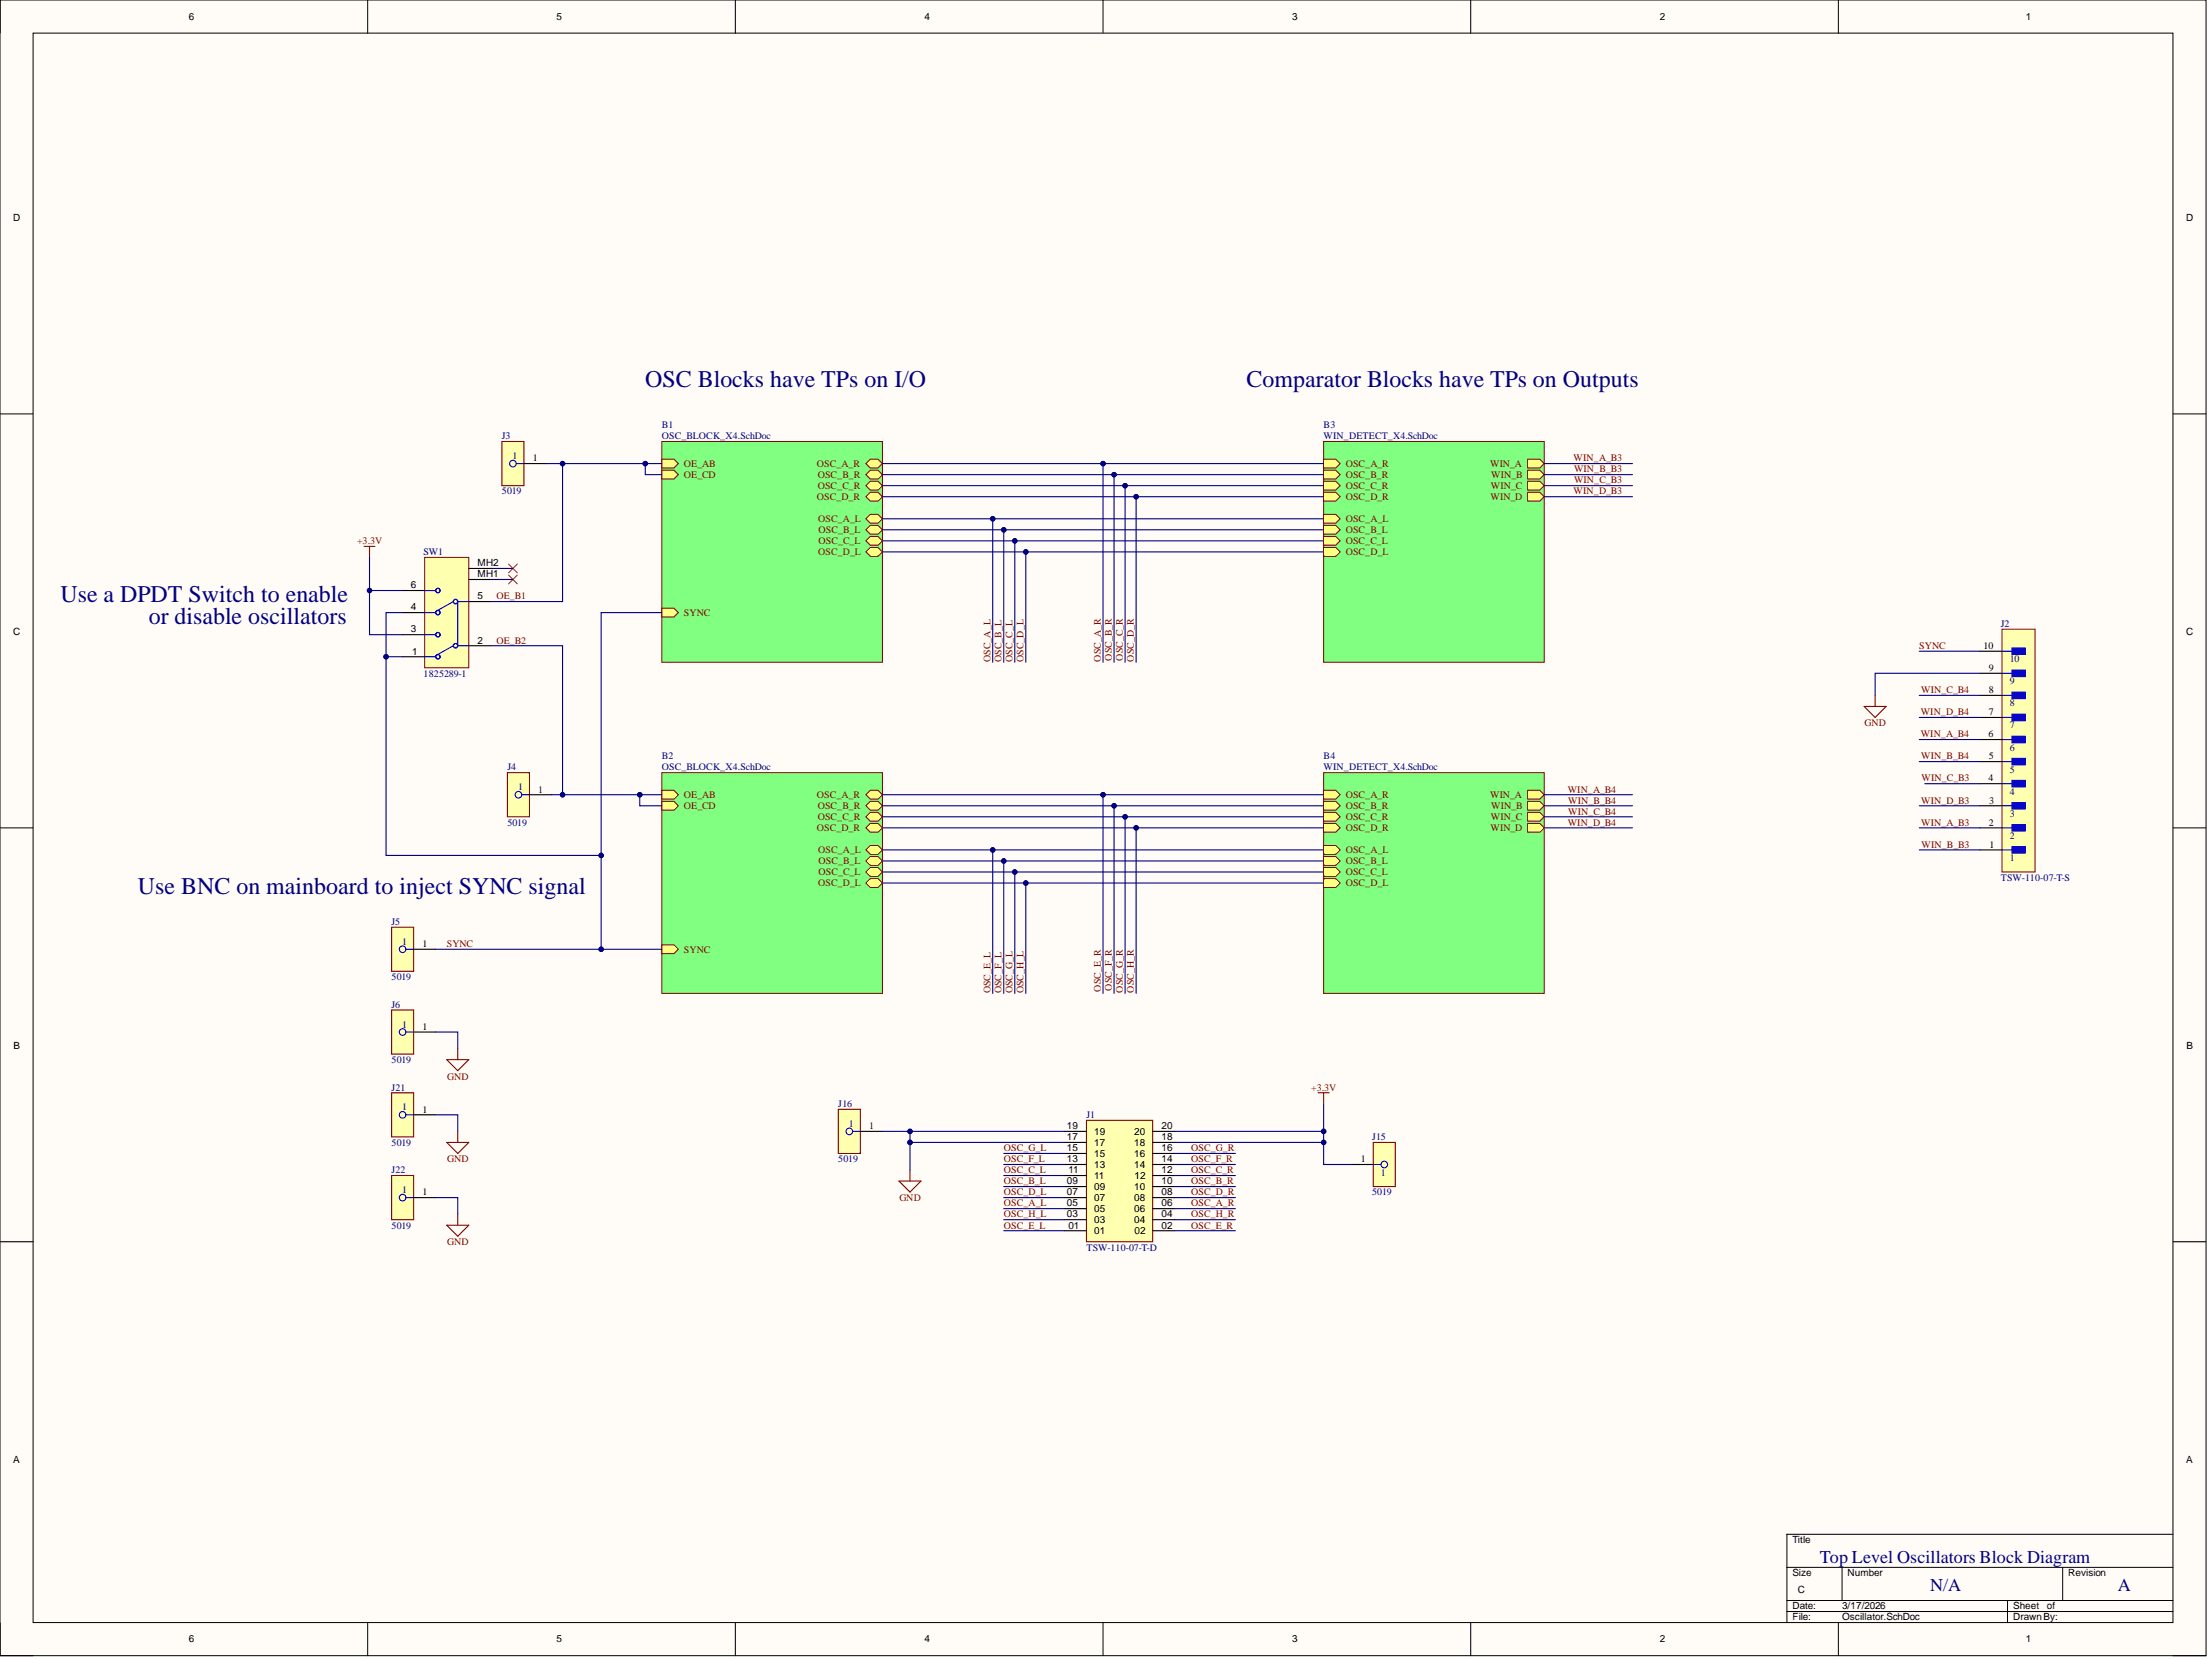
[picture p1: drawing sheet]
<svg xmlns="http://www.w3.org/2000/svg" width="508mm" height="381mm" viewBox="0 0 508 381" stroke-linecap="round" stroke-linejoin="round" font-family="sans-serif">
<defs><g id="words">
<g font-size="5.5" fill="#000080">
<text x="148.2" y="88.8">OSC Blocks have TPs on I/O</text>
<text x="286.2" y="88.8">Comparator Blocks have TPs on Outputs</text>
<text x="13.9" y="138.2">Use a DPDT Switch to enable</text>
<text x="34.2" y="143.2">or disable oscillators</text>
<text x="31.7" y="205.3">Use BNC on mainboard to inject SYNC signal</text>
</g>
<g font-size="4.1" fill="#000080">
<text x="417.9" y="358.8">Top Level Oscillators Block Diagram</text>
<text x="443.2" y="365.1">N/A</text>
<text x="486.3" y="365.1">A</text>
</g>
<g font-size="2.3">
<text x="43.4" y="4.6">6</text>
<text x="127.8" y="4.6">5</text>
<text x="212.2" y="4.6">4</text>
<text x="296.6" y="4.6">3</text>
<text x="381.1" y="4.6">2</text>
<text x="465.1" y="4.6">1</text>
<text x="3" y="50.8">D</text>
<text x="502" y="50.8">D</text>
<text x="122.3" y="105.9">1</text>
<text x="109.7" y="130">MH2</text>
<text x="94.3" y="135">6</text>
<text x="109.7" y="137.6">5</text>
<text x="109.7" y="132.5">MH1</text>
<text x="94.3" y="140.1">4</text>
<text x="3" y="145.8">C</text>
<text x="94.3" y="145.2">3</text>
<text x="109.7" y="147.7">2</text>
<text x="455.4" y="149">10</text>
<text x="502" y="145.8">C</text>
<text x="94.6" y="150.2">1</text>
<text x="456.6" y="154">9</text>
<text x="456.6" y="159.1">8</text>
<text x="456.6" y="164.2">7</text>
<text x="456.5" y="169.2">6</text>
<text x="456.5" y="179.4">4</text>
<text x="456.6" y="174.3">5</text>
<text x="123.6" y="181.9">1</text>
<text x="456.7" y="184.4">3</text>
<text x="456.6" y="189.5">2</text>
<text x="456.8" y="194.6">1</text>
<text x="97" y="217.4">1</text>
<text x="97" y="236.4">1</text>
<text x="3.1" y="240.8">B</text>
<text x="502" y="240.8">B</text>
<text x="97" y="255.4">1</text>
<text x="199.6" y="259.2">1</text>
<text x="245" y="261.7">17</text>
<text x="245" y="259.2">19</text>
<text x="251.2" y="263">17</text>
<text x="251.2" y="260.4">19</text>
<text x="260.4" y="263">18</text>
<text x="260.4" y="260.4">20</text>
<text x="266.7" y="261.7">18</text>
<text x="266.7" y="259.2">20</text>
<text x="245" y="266.8">13</text>
<text x="245" y="264.2">15</text>
<text x="245.3" y="269.3">11</text>
<text x="251.2" y="268">13</text>
<text x="251.2" y="265.5">15</text>
<text x="260.4" y="268">14</text>
<text x="260.4" y="265.5">16</text>
<text x="266.7" y="269.3">12</text>
<text x="266.7" y="266.8">14</text>
<text x="266.7" y="264.2">16</text>
<text x="312.4" y="266.8">1</text>
<text x="97" y="274.4">1</text>
<text x="245" y="274.4">07</text>
<text x="245" y="271.8">09</text>
<text x="251.2" y="275.6">07</text>
<text x="251.2" y="273.1">09</text>
<text x="251.2" y="270.6">11</text>
<text x="260.4" y="275.6">08</text>
<text x="260.4" y="273.1">10</text>
<text x="260.5" y="270.6">12</text>
<text x="266.7" y="274.4">08</text>
<text x="266.7" y="271.8">10</text>
<text x="245" y="279.4">03</text>
<text x="245" y="276.9">05</text>
<text x="245.3" y="282">01</text>
<text x="251.2" y="280.7">03</text>
<text x="251.2" y="278.2">05</text>
<text x="260.4" y="280.7">04</text>
<text x="260.4" y="278.2">06</text>
<text x="266.7" y="282">02</text>
<text x="266.7" y="279.4">04</text>
<text x="266.7" y="276.9">06</text>
<text x="251.2" y="283.2">01</text>
<text x="260.5" y="283.2">02</text>
<text x="3" y="335.8">A</text>
<text x="502" y="335.8">A</text>
<text x="411.5" y="354.2">Title</text>
<text x="411.5" y="361.8">Size</text>
<text x="412.8" y="365.6">C</text>
<text x="424.2" y="361.8">Number</text>
<text x="474.9" y="361.8">Revision</text>
<text x="411.5" y="369.4">Date:</text>
<text x="411.5" y="371.9">File:</text>
<text x="422.9" y="369.4">3/17/2026</text>
<text x="422.9" y="371.9">Oscillator.SchDoc</text>
<text x="462.2" y="369.4">Sheet</text>
<text x="462.2" y="371.9">DrawnBy:</text>
<text x="470" y="369.4">of</text>
<text x="43.4" y="377">6</text>
<text x="127.8" y="377">5</text>
<text x="212.2" y="377">4</text>
<text x="296.6" y="377">3</text>
<text x="381.1" y="377">2</text>
<text x="465.1" y="377">1</text>
</g>
<g font-size="2.3" fill="#000080">
<text x="115.2" y="100.8">J3</text>
<text x="152" y="98.3">B1</text>
<text x="152" y="100.8">OSC_BLOCK_X4.SchDoc</text>
<text x="303.9" y="98.3">B3</text>
<text x="303.9" y="100.8">WIN_DETECT_X4.SchDoc</text>
<text x="117.7" y="105.4">1</text>
<text x="115.2" y="113.5">5019</text>
<text x="97.3" y="127.4">SW1</text>
<text x="459.4" y="143.9">J2</text>
<text x="97.3" y="155.3">1825289-1</text>
<text x="461.4" y="152">10</text>
<text x="461.4" y="157.1">9</text>
<text x="461.4" y="167.2">7</text>
<text x="461.4" y="162.1">8</text>
<text x="461.4" y="172.3">6</text>
<text x="116.5" y="176.8">J4</text>
<text x="152" y="174.3">B2</text>
<text x="152" y="176.8">OSC_BLOCK_X4.SchDoc</text>
<text x="303.9" y="174.3">B4</text>
<text x="303.9" y="176.8">WIN_DETECT_X4.SchDoc</text>
<text x="461.4" y="177.3">5</text>
<text x="118.9" y="181.4">1</text>
<text x="461.4" y="182.4">4</text>
<text x="116.5" y="189.5">5019</text>
<text x="461.4" y="187.5">3</text>
<text x="461.4" y="197.6">1</text>
<text x="461.4" y="192.5">2</text>
<text x="459.4" y="202.2">TSW-110-07-T-S</text>
<text x="89.9" y="212.3">J5</text>
<text x="92.4" y="216.9">1</text>
<text x="89.9" y="225">5019</text>
<text x="89.9" y="231.3">J6</text>
<text x="92.4" y="235.9">1</text>
<text x="89.9" y="244">5019</text>
<text x="89.9" y="250.3">J21</text>
<text x="92.4" y="254.9">1</text>
<text x="192.5" y="254.1">J16</text>
<text x="249.5" y="256.6">J1</text>
<text x="89.9" y="263">5019</text>
<text x="194.9" y="258.7">1</text>
<text x="315.1" y="261.7">J15</text>
<text x="89.9" y="269.3">J22</text>
<text x="192.5" y="266.8">5019</text>
<text x="317.1" y="269.8">1</text>
<text x="92.4" y="273.9">1</text>
<text x="315.1" y="274.4">5019</text>
<text x="89.9" y="282">5019</text>
<text x="249.5" y="287">TSW-110-07-T-D</text>
</g>
<g font-size="2.3" fill="#800000">
<text x="157" y="107.2">OE_AB</text>
<text x="187.6" y="107.2">OSC_A_R</text>
<text x="309" y="107.2">OSC_A_R</text>
<text x="342.1" y="107.2">WIN_A</text>
<text x="361.3" y="105.9">WIN_A_B3</text>
<text x="157" y="109.7">OE_CD</text>
<text x="187.7" y="109.7">OSC_B_R</text>
<text x="187.7" y="112.2">OSC_C_R</text>
<text x="309" y="109.7">OSC_B_R</text>
<text x="309" y="112.2">OSC_C_R</text>
<text x="342.3" y="112.2">WIN_C</text>
<text x="342.4" y="109.7">WIN_B</text>
<text x="361.3" y="113.5">WIN_D_B3</text>
<text x="361.4" y="108.4">WIN_B_B3</text>
<text x="361.4" y="111">WIN_C_B3</text>
<text x="187.6" y="114.8">OSC_D_R</text>
<text x="187.8" y="119.8">OSC_A_L</text>
<text x="309" y="114.8">OSC_D_R</text>
<text x="309" y="119.8">OSC_A_L</text>
<text x="342.2" y="114.8">WIN_D</text>
<text x="82" y="124.9">+3.3V</text>
<text x="187.9" y="122.4">OSC_B_L</text>
<text x="187.9" y="124.9">OSC_C_L</text>
<text x="309" y="122.4">OSC_B_L</text>
<text x="309" y="124.9">OSC_C_L</text>
<text x="187.8" y="127.4">OSC_D_L</text>
<text x="309" y="127.4">OSC_D_L</text>
<text x="114" y="137.6">OE_B1</text>
<text x="157" y="141.4">SYNC</text>
<text x="114" y="147.7">OE_B2</text>
<text x="440.7" y="149">SYNC</text>
<text x="227.4" y="152" transform="rotate(-90 227.4 152)">OSC_A_L</text>
<text x="230" y="152" transform="rotate(-90 230 152)">OSC_B_L</text>
<text x="232.5" y="152" transform="rotate(-90 232.5 152)">OSC_C_L</text>
<text x="235" y="152" transform="rotate(-90 235 152)">OSC_D_L</text>
<text x="252.7" y="151.8" transform="rotate(-90 252.7 151.8)">OSC_A_R</text>
<text x="255.3" y="151.7" transform="rotate(-90 255.3 151.7)">OSC_B_R</text>
<text x="257.8" y="151.7" transform="rotate(-90 257.8 151.7)">OSC_C_R</text>
<text x="260.3" y="151.8" transform="rotate(-90 260.3 151.8)">OSC_D_R</text>
<text x="441.1" y="159.1">WIN_C_B4</text>
<text x="428.1" y="166.7">GND</text>
<text x="441" y="164.2">WIN_D_B4</text>
<text x="441" y="169.2">WIN_A_B4</text>
<text x="441.1" y="174.3">WIN_B_B4</text>
<text x="441.2" y="179.4">WIN_C_B3</text>
<text x="157" y="183.2">OE_AB</text>
<text x="157" y="185.7">OE_CD</text>
<text x="187.6" y="183.2">OSC_A_R</text>
<text x="187.7" y="185.7">OSC_B_R</text>
<text x="309" y="183.2">OSC_A_R</text>
<text x="309" y="185.7">OSC_B_R</text>
<text x="342.1" y="183.2">WIN_A</text>
<text x="342.4" y="185.7">WIN_B</text>
<text x="360" y="181.9">WIN_A_B4</text>
<text x="360" y="184.4">WIN_B_B4</text>
<text x="441.1" y="184.4">WIN_D_B3</text>
<text x="187.6" y="190.8">OSC_D_R</text>
<text x="187.7" y="188.2">OSC_C_R</text>
<text x="309" y="188.2">OSC_C_R</text>
<text x="309" y="190.8">OSC_D_R</text>
<text x="342.2" y="190.8">WIN_D</text>
<text x="342.3" y="188.2">WIN_C</text>
<text x="360" y="189.5">WIN_D_B4</text>
<text x="360" y="187">WIN_C_B4</text>
<text x="441.1" y="189.5">WIN_A_B3</text>
<text x="187.8" y="195.8">OSC_A_L</text>
<text x="309" y="195.8">OSC_A_L</text>
<text x="441.2" y="194.6">WIN_B_B3</text>
<text x="187.8" y="203.4">OSC_D_L</text>
<text x="187.9" y="198.4">OSC_B_L</text>
<text x="187.9" y="200.9">OSC_C_L</text>
<text x="309" y="198.4">OSC_B_L</text>
<text x="309" y="200.9">OSC_C_L</text>
<text x="309" y="203.4">OSC_D_L</text>
<text x="102.6" y="217.4">SYNC</text>
<text x="157" y="218.6">SYNC</text>
<text x="252.7" y="227.6" transform="rotate(-90 252.7 227.6)">OSC_E_R</text>
<text x="255.3" y="227.4" transform="rotate(-90 255.3 227.4)">OSC_F_R</text>
<text x="257.8" y="227.8" transform="rotate(-90 257.8 227.8)">OSC_G_R</text>
<text x="260.3" y="227.8" transform="rotate(-90 260.3 227.8)">OSC_H_R</text>
<text x="227.4" y="228" transform="rotate(-90 227.4 228)">OSC_E_L</text>
<text x="230" y="228" transform="rotate(-90 230 228)">OSC_F_L</text>
<text x="232.5" y="228" transform="rotate(-90 232.5 228)">OSC_G_L</text>
<text x="235" y="228" transform="rotate(-90 235 228)">OSC_H_L</text>
<text x="102.7" y="247.8">GND</text>
<text x="301" y="250.3">+3.3V</text>
<text x="102.7" y="266.8">GND</text>
<text x="230.5" y="269.3">OSC_C_L</text>
<text x="230.5" y="264.2">OSC_G_L</text>
<text x="230.5" y="266.8">OSC_F_L</text>
<text x="273.5" y="269.3">OSC_C_R</text>
<text x="273.5" y="264.2">OSC_G_R</text>
<text x="273.5" y="266.8">OSC_F_R</text>
<text x="206.5" y="275.6">GND</text>
<text x="230.5" y="274.4">OSC_D_L</text>
<text x="230.5" y="271.8">OSC_B_L</text>
<text x="273.5" y="271.8">OSC_B_R</text>
<text x="273.5" y="274.4">OSC_D_R</text>
<text x="230.5" y="276.9">OSC_A_L</text>
<text x="230.5" y="279.4">OSC_H_L</text>
<text x="230.5" y="282">OSC_E_L</text>
<text x="273.5" y="276.9">OSC_A_R</text>
<text x="273.5" y="279.4">OSC_H_R</text>
<text x="273.5" y="282">OSC_E_R</text>
<text x="102.7" y="285.8">GND</text>
</g>
</g></defs>
<path d="M0 0h506.5v380h-506.5z" fill-rule="evenodd" fill="#fffcf8"/>
<path d="M0 0h506.5v380h-506.5z" fill="none" stroke="#000" stroke-width=".23"/>
<path d="M7.6 7.6h491.3v364.8h-491.3z" fill-rule="evenodd" fill="#fffcf8"/>
<g fill="none" stroke="#000" stroke-width=".23">
<path d="M0 0v7.6M84.4 0v7.6M168.8 0v7.6M253.3 0v7.6M337.7 0v7.6M422.1 0v7.6M7.6 7.6h491.3v364.8h-491.3zM0 95h7.6M498.9 95h7.6M0 190h7.6M498.9 190h7.6M0 285h7.6"/>
<path d="M498.9 285h7.6M410.3 359.7h88.6M422.9 359.7v7.6M473.6 359.7v7.6M498.9 352.1h-88.6v20.3M0 372.4v7.6h7.6M84.4 372.4v7.6M168.8 372.4v7.6M253.3 372.4v7.6M337.7 372.4v7.6M410.3 367.3h88.6M410.3 369.9h88.6"/>
<path d="M422.1 372.4v7.6M460.9 367.3v5.1M498.9 380h7.6"/>
</g>
<path d="M152 101.3h50.6v50.7h-50.6z" fill-rule="evenodd" fill="#80ff80"/>
<path d="M152 101.3h50.6v50.7h-50.6z" fill="none" stroke="#800000" stroke-width=".23"/>
<path d="M199.8 105.4h1.8l1 1-1 1h-1.8l-1-1z" fill-rule="evenodd" fill="#ffff80"/>
<path d="M199.8 105.4h1.8l1 1-1 1h-1.8l-1-1z" fill="none" stroke="#800000" stroke-width=".23"/>
<path d="M199.8 107.9h1.8l1 1-1 1h-1.8l-1-1z" fill-rule="evenodd" fill="#ffff80"/>
<path d="M199.8 107.9h1.8l1 1-1 1h-1.8l-1-1z" fill="none" stroke="#800000" stroke-width=".23"/>
<path d="M199.8 110.5h1.8l1 1-1 1h-1.8l-1-1z" fill-rule="evenodd" fill="#ffff80"/>
<path d="M199.8 110.5h1.8l1 1-1 1h-1.8l-1-1z" fill="none" stroke="#800000" stroke-width=".23"/>
<path d="M199.8 113h1.8l1 1-1 1h-1.8l-1-1z" fill-rule="evenodd" fill="#ffff80"/>
<path d="M199.8 113h1.8l1 1-1 1h-1.8l-1-1z" fill="none" stroke="#800000" stroke-width=".23"/>
<path d="M152 105.4h2.7l1.1 1-1.1 1h-2.7z" fill-rule="evenodd" fill="#ffff80"/>
<path d="M152 105.4h2.7l1.1 1-1.1 1h-2.7z" fill="none" stroke="#800000" stroke-width=".23"/>
<path d="M152 107.9h2.7l1.1 1-1.1 1h-2.7z" fill-rule="evenodd" fill="#ffff80"/>
<path d="M152 107.9h2.7l1.1 1-1.1 1h-2.7z" fill="none" stroke="#800000" stroke-width=".23"/>
<path d="M199.8 118.1h1.8l1 1-1 1h-1.8l-1-1z" fill-rule="evenodd" fill="#ffff80"/>
<path d="M199.8 118.1h1.8l1 1-1 1h-1.8l-1-1z" fill="none" stroke="#800000" stroke-width=".23"/>
<path d="M199.8 120.6h1.8l1 1-1 1h-1.8l-1-1z" fill-rule="evenodd" fill="#ffff80"/>
<path d="M199.8 120.6h1.8l1 1-1 1h-1.8l-1-1z" fill="none" stroke="#800000" stroke-width=".23"/>
<path d="M199.8 123.1h1.8l1 1-1 1h-1.8l-1-1z" fill-rule="evenodd" fill="#ffff80"/>
<path d="M199.8 123.1h1.8l1 1-1 1h-1.8l-1-1z" fill="none" stroke="#800000" stroke-width=".23"/>
<path d="M199.8 125.7h1.8l1 1-1 1h-1.8l-1-1z" fill-rule="evenodd" fill="#ffff80"/>
<path d="M199.8 125.7h1.8l1 1-1 1h-1.8l-1-1z" fill="none" stroke="#800000" stroke-width=".23"/>
<path d="M152 139.6h2.7l1.1 1-1.1 1h-2.7z" fill-rule="evenodd" fill="#ffff80"/>
<path d="M152 139.6h2.7l1.1 1-1.1 1h-2.7z" fill="none" stroke="#800000" stroke-width=".23"/>
<path d="M303.9 101.3h50.7v50.7h-50.7z" fill-rule="evenodd" fill="#80ff80"/>
<path d="M303.9 101.3h50.7v50.7h-50.7z" fill="none" stroke="#800000" stroke-width=".23"/>
<path d="M303.9 105.4h2.8l1 1-1 1h-2.8z" fill-rule="evenodd" fill="#ffff80"/>
<path d="M303.9 105.4h2.8l1 1-1 1h-2.8z" fill="none" stroke="#800000" stroke-width=".23"/>
<path d="M303.9 107.9h2.8l1 1-1 1h-2.8z" fill-rule="evenodd" fill="#ffff80"/>
<path d="M303.9 107.9h2.8l1 1-1 1h-2.8z" fill="none" stroke="#800000" stroke-width=".23"/>
<path d="M303.9 110.5h2.8l1 1-1 1h-2.8z" fill-rule="evenodd" fill="#ffff80"/>
<path d="M303.9 110.5h2.8l1 1-1 1h-2.8z" fill="none" stroke="#800000" stroke-width=".23"/>
<path d="M303.9 113h2.8l1 1-1 1h-2.8z" fill-rule="evenodd" fill="#ffff80"/>
<path d="M303.9 113h2.8l1 1-1 1h-2.8z" fill="none" stroke="#800000" stroke-width=".23"/>
<path d="M350.8 105.4h2.7l1.1 1-1.1 1h-2.7z" fill-rule="evenodd" fill="#ffff80"/>
<path d="M350.8 105.4h2.7l1.1 1-1.1 1h-2.7z" fill="none" stroke="#800000" stroke-width=".23"/>
<path d="M350.8 107.9h2.7l1.1 1-1.1 1h-2.7z" fill-rule="evenodd" fill="#ffff80"/>
<path d="M350.8 107.9h2.7l1.1 1-1.1 1h-2.7z" fill="none" stroke="#800000" stroke-width=".23"/>
<path d="M350.8 110.5h2.7l1.1 1-1.1 1h-2.7z" fill-rule="evenodd" fill="#ffff80"/>
<path d="M350.8 110.5h2.7l1.1 1-1.1 1h-2.7z" fill="none" stroke="#800000" stroke-width=".23"/>
<path d="M350.8 113h2.7l1.1 1-1.1 1h-2.7z" fill-rule="evenodd" fill="#ffff80"/>
<path d="M350.8 113h2.7l1.1 1-1.1 1h-2.7z" fill="none" stroke="#800000" stroke-width=".23"/>
<path d="M303.9 118.1h2.8l1 1-1 1h-2.8z" fill-rule="evenodd" fill="#ffff80"/>
<path d="M303.9 118.1h2.8l1 1-1 1h-2.8z" fill="none" stroke="#800000" stroke-width=".23"/>
<path d="M303.9 120.6h2.8l1 1-1 1h-2.8z" fill-rule="evenodd" fill="#ffff80"/>
<path d="M303.9 120.6h2.8l1 1-1 1h-2.8z" fill="none" stroke="#800000" stroke-width=".23"/>
<path d="M303.9 123.1h2.8l1 1-1 1h-2.8z" fill-rule="evenodd" fill="#ffff80"/>
<path d="M303.9 123.1h2.8l1 1-1 1h-2.8z" fill="none" stroke="#800000" stroke-width=".23"/>
<path d="M303.9 125.7h2.8l1 1-1 1h-2.8z" fill-rule="evenodd" fill="#ffff80"/>
<path d="M303.9 125.7h2.8l1 1-1 1h-2.8z" fill="none" stroke="#800000" stroke-width=".23"/>
<path d="M303.9 177.3h50.7v50.7h-50.7z" fill-rule="evenodd" fill="#80ff80"/>
<path d="M303.9 177.3h50.7v50.7h-50.7z" fill="none" stroke="#800000" stroke-width=".23"/>
<path d="M303.9 181.4h2.8l1 1-1 1h-2.8z" fill-rule="evenodd" fill="#ffff80"/>
<path d="M303.9 181.4h2.8l1 1-1 1h-2.8z" fill="none" stroke="#800000" stroke-width=".23"/>
<path d="M303.9 183.9h2.8l1 1-1 1.1h-2.8z" fill-rule="evenodd" fill="#ffff80"/>
<path d="M303.9 183.9h2.8l1 1-1 1.1h-2.8z" fill="none" stroke="#800000" stroke-width=".23"/>
<path d="M303.9 186.5h2.8l1 1-1 1h-2.8z" fill-rule="evenodd" fill="#ffff80"/>
<path d="M303.9 186.5h2.8l1 1-1 1h-2.8z" fill="none" stroke="#800000" stroke-width=".23"/>
<path d="M303.9 189h2.8l1 1-1 1h-2.8z" fill-rule="evenodd" fill="#ffff80"/>
<path d="M303.9 189h2.8l1 1-1 1h-2.8z" fill="none" stroke="#800000" stroke-width=".23"/>
<path d="M350.8 181.4h2.7l1.1 1-1.1 1h-2.7z" fill-rule="evenodd" fill="#ffff80"/>
<path d="M350.8 181.4h2.7l1.1 1-1.1 1h-2.7z" fill="none" stroke="#800000" stroke-width=".23"/>
<path d="M350.8 183.9h2.7l1.1 1-1.1 1.1h-2.7z" fill-rule="evenodd" fill="#ffff80"/>
<path d="M350.8 183.9h2.7l1.1 1-1.1 1.1h-2.7z" fill="none" stroke="#800000" stroke-width=".23"/>
<path d="M350.8 186.5h2.7l1.1 1-1.1 1h-2.7z" fill-rule="evenodd" fill="#ffff80"/>
<path d="M350.8 186.5h2.7l1.1 1-1.1 1h-2.7z" fill="none" stroke="#800000" stroke-width=".23"/>
<path d="M350.8 189h2.7l1.1 1-1.1 1h-2.7z" fill-rule="evenodd" fill="#ffff80"/>
<path d="M350.8 189h2.7l1.1 1-1.1 1h-2.7z" fill="none" stroke="#800000" stroke-width=".23"/>
<path d="M303.9 194.1h2.8l1 1-1 1h-2.8z" fill-rule="evenodd" fill="#ffff80"/>
<path d="M303.9 194.1h2.8l1 1-1 1h-2.8z" fill="none" stroke="#800000" stroke-width=".23"/>
<path d="M303.9 196.6h2.8l1 1-1 1h-2.8z" fill-rule="evenodd" fill="#ffff80"/>
<path d="M303.9 196.6h2.8l1 1-1 1h-2.8z" fill="none" stroke="#800000" stroke-width=".23"/>
<path d="M303.9 199.1h2.8l1 1-1 1.1h-2.8z" fill-rule="evenodd" fill="#ffff80"/>
<path d="M303.9 199.1h2.8l1 1-1 1.1h-2.8z" fill="none" stroke="#800000" stroke-width=".23"/>
<path d="M303.9 201.7h2.8l1 1-1 1h-2.8z" fill-rule="evenodd" fill="#ffff80"/>
<path d="M303.9 201.7h2.8l1 1-1 1h-2.8z" fill="none" stroke="#800000" stroke-width=".23"/>
<path d="M302.6 250.8h2.6M303.9 250.8v2.5" fill="none" stroke="#800000" stroke-width=".25"/>
<path d="M459.7 144.4h7.6v55.7h-7.6z" fill-rule="evenodd" fill="#ffffb0"/>
<path d="M459.7 144.4h7.6v55.7h-7.6z" fill="none" stroke="#800000" stroke-width=".23"/>
<path d="M461.9 194.3h3.1v1.5h-3.1z" fill-rule="evenodd" fill="#00f"/>
<path d="M461.9 194.3h3.1v1.5h-3.1z" fill="none" stroke="#00f" stroke-width=".23"/>
<path d="M459.7 195.1h3" fill="none" stroke="#00f" stroke-width=".25"/>
<path d="M461.9 189.2h3.1v1.6h-3.1z" fill-rule="evenodd" fill="#00f"/>
<path d="M461.9 189.2h3.1v1.6h-3.1z" fill="none" stroke="#00f" stroke-width=".23"/>
<path d="M459.7 190h3" fill="none" stroke="#00f" stroke-width=".25"/>
<path d="M461.9 184.2h3.1v1.5h-3.1z" fill-rule="evenodd" fill="#00f"/>
<path d="M461.9 184.2h3.1v1.5h-3.1z" fill="none" stroke="#00f" stroke-width=".23"/>
<path d="M459.7 184.9h3" fill="none" stroke="#00f" stroke-width=".25"/>
<path d="M461.9 179.1h3.1v1.5h-3.1z" fill-rule="evenodd" fill="#00f"/>
<path d="M461.9 179.1h3.1v1.5h-3.1z" fill="none" stroke="#00f" stroke-width=".23"/>
<path d="M459.7 179.9h3" fill="none" stroke="#00f" stroke-width=".25"/>
<path d="M461.9 174h3.1v1.6h-3.1z" fill-rule="evenodd" fill="#00f"/>
<path d="M461.9 174h3.1v1.6h-3.1z" fill="none" stroke="#00f" stroke-width=".23"/>
<path d="M459.7 174.8h3" fill="none" stroke="#00f" stroke-width=".25"/>
<path d="M461.9 169h3.1v1.5h-3.1z" fill-rule="evenodd" fill="#00f"/>
<path d="M461.9 169h3.1v1.5h-3.1z" fill="none" stroke="#00f" stroke-width=".23"/>
<path d="M459.7 169.7h3" fill="none" stroke="#00f" stroke-width=".25"/>
<path d="M461.9 163.9h3.1v1.5h-3.1z" fill-rule="evenodd" fill="#00f"/>
<path d="M461.9 163.9h3.1v1.5h-3.1z" fill="none" stroke="#00f" stroke-width=".23"/>
<path d="M459.7 164.7h3" fill="none" stroke="#00f" stroke-width=".25"/>
<path d="M461.9 158.8h3.1v1.6h-3.1z" fill-rule="evenodd" fill="#00f"/>
<path d="M461.9 158.8h3.1v1.6h-3.1z" fill="none" stroke="#00f" stroke-width=".23"/>
<path d="M459.7 159.6h3" fill="none" stroke="#00f" stroke-width=".25"/>
<path d="M461.9 153.8h3.1v1.5h-3.1z" fill-rule="evenodd" fill="#00f"/>
<path d="M461.9 153.8h3.1v1.5h-3.1z" fill="none" stroke="#00f" stroke-width=".23"/>
<path d="M459.7 154.5h3" fill="none" stroke="#00f" stroke-width=".25"/>
<path d="M461.9 148.7h3.1v1.5h-3.1z" fill-rule="evenodd" fill="#00f"/>
<path d="M461.9 148.7h3.1v1.5h-3.1z" fill="none" stroke="#00f" stroke-width=".23"/>
<path d="M459.7 149.5h3" fill="none" stroke="#00f" stroke-width=".25"/>
<path d="M454.6 159.6h5.1M454.6 154.5h5.1M454.6 149.5h5.1M454.6 179.9h5.1M454.6 174.8h5.1M454.6 169.7h5.1M454.6 164.7h5.1M454.6 195.1h5.1M454.6 190h5.1M454.6 184.9h5.1" fill="none" stroke="#000" stroke-width=".25"/>
<path d="M152 177.3h50.6v50.7h-50.6z" fill-rule="evenodd" fill="#80ff80"/>
<path d="M152 177.3h50.6v50.7h-50.6z" fill="none" stroke="#800000" stroke-width=".23"/>
<path d="M199.8 181.4h1.8l1 1-1 1h-1.8l-1-1z" fill-rule="evenodd" fill="#ffff80"/>
<path d="M199.8 181.4h1.8l1 1-1 1h-1.8l-1-1z" fill="none" stroke="#800000" stroke-width=".23"/>
<path d="M199.8 183.9h1.8l1 1-1 1.1h-1.8l-1-1.1z" fill-rule="evenodd" fill="#ffff80"/>
<path d="M199.8 183.9h1.8l1 1-1 1.1h-1.8l-1-1.1z" fill="none" stroke="#800000" stroke-width=".23"/>
<path d="M199.8 186.5h1.8l1 1-1 1h-1.8l-1-1z" fill-rule="evenodd" fill="#ffff80"/>
<path d="M199.8 186.5h1.8l1 1-1 1h-1.8l-1-1z" fill="none" stroke="#800000" stroke-width=".23"/>
<path d="M199.8 189h1.8l1 1-1 1h-1.8l-1-1z" fill-rule="evenodd" fill="#ffff80"/>
<path d="M199.8 189h1.8l1 1-1 1h-1.8l-1-1z" fill="none" stroke="#800000" stroke-width=".23"/>
<path d="M152 181.4h2.7l1.1 1-1.1 1h-2.7z" fill-rule="evenodd" fill="#ffff80"/>
<path d="M152 181.4h2.7l1.1 1-1.1 1h-2.7z" fill="none" stroke="#800000" stroke-width=".23"/>
<path d="M152 183.9h2.7l1.1 1-1.1 1.1h-2.7z" fill-rule="evenodd" fill="#ffff80"/>
<path d="M152 183.9h2.7l1.1 1-1.1 1.1h-2.7z" fill="none" stroke="#800000" stroke-width=".23"/>
<path d="M199.8 194.1h1.8l1 1-1 1h-1.8l-1-1z" fill-rule="evenodd" fill="#ffff80"/>
<path d="M199.8 194.1h1.8l1 1-1 1h-1.8l-1-1z" fill="none" stroke="#800000" stroke-width=".23"/>
<path d="M199.8 196.6h1.8l1 1-1 1h-1.8l-1-1z" fill-rule="evenodd" fill="#ffff80"/>
<path d="M199.8 196.6h1.8l1 1-1 1h-1.8l-1-1z" fill="none" stroke="#800000" stroke-width=".23"/>
<path d="M199.8 199.1h1.8l1 1-1 1.1h-1.8l-1-1.1z" fill-rule="evenodd" fill="#ffff80"/>
<path d="M199.8 199.1h1.8l1 1-1 1.1h-1.8l-1-1.1z" fill="none" stroke="#800000" stroke-width=".23"/>
<path d="M199.8 201.7h1.8l1 1-1 1h-1.8l-1-1z" fill-rule="evenodd" fill="#ffff80"/>
<path d="M199.8 201.7h1.8l1 1-1 1h-1.8l-1-1z" fill="none" stroke="#800000" stroke-width=".23"/>
<path d="M152 216.9h2.7l1.1 1-1.1 1h-2.7z" fill-rule="evenodd" fill="#ffff80"/>
<path d="M152 216.9h2.7l1.1 1-1.1 1h-2.7z" fill="none" stroke="#800000" stroke-width=".23"/>
<path d="M89.9 212.8h5.1v10.1h-5.1z" fill-rule="evenodd" fill="#ffffb0"/>
<path d="M89.9 212.8h5.1v10.1h-5.1z" fill="none" stroke="#800000" stroke-width=".25"/>
<g fill="none" stroke="#00f" stroke-width=".25">
<path d="M93.2 217.9h1.8"/>
<circle cx="92.4" cy="217.9" r=".76"/>
</g>
<path d="M95 217.9h5" fill="none" stroke="#000" stroke-width=".25"/>
<path d="M89.9 231.8h5.1v10.1h-5.1z" fill-rule="evenodd" fill="#ffffb0"/>
<path d="M89.9 231.8h5.1v10.1h-5.1z" fill="none" stroke="#800000" stroke-width=".25"/>
<g fill="none" stroke="#00f" stroke-width=".25">
<path d="M93.2 236.9h1.8"/>
<circle cx="92.4" cy="236.9" r=".76"/>
</g>
<path d="M95 236.9h5" fill="none" stroke="#000" stroke-width=".25"/>
<path d="M97.5 127.9h10.1v25.4h-10.1z" fill-rule="evenodd" fill="#ffffb0"/>
<path d="M97.5 127.9h10.1v25.4h-10.1z" fill="none" stroke="#800000" stroke-width=".23"/>
<g fill="none" stroke="#00f" stroke-width=".25">
<path d="M97.5 135.5h2.5M104.1 138.1l-4.1 2.2M105.1 138.1h2.5M105.1 138.1v10.1M97.5 150.7h2.5M97.5 145.7h2.5M97.5 140.6h2.5M104.1 148.2l-4.1 2.3M105.1 148.2h2.5"/>
<circle cx="100.5" cy="135.5" r=".51"/>
<circle cx="104.6" cy="138.1" r=".51"/>
<circle cx="100.5" cy="140.6" r=".51"/>
<circle cx="100.5" cy="150.7" r=".51"/>
<circle cx="100.5" cy="145.7" r=".51"/>
<circle cx="104.6" cy="148.2" r=".51"/>
</g>
<path d="M92.4 135.5h5.1M107.6 138.1h5.1M107.6 133h5.1M107.6 130.5h5.1M92.4 145.7h5.1M92.4 150.7h5.1M92.4 140.6h5.1M107.6 148.2h5.1" fill="none" stroke="#000" stroke-width=".25"/>
<path d="M83.6 125.4h2.5M84.8 125.4v2.5M102.6 243.2h5l-2.5 2.5zM105.1 240.7v2.5M206.4 271.1h5.1l-2.6 2.5zM208.9 268.5v2.6" fill="none" stroke="#800000" stroke-width=".25"/>
<path d="M116.8 129.5l2 2M116.8 132l2 2M118.8 129.5l-2 2M118.8 132l-2 2" fill="none" stroke="#f00" stroke-width=".23"/>
<path d="M192.5 254.6h5v10.1h-5z" fill-rule="evenodd" fill="#ffffb0"/>
<path d="M192.5 254.6h5v10.1h-5z" fill="none" stroke="#800000" stroke-width=".25"/>
<g fill="none" stroke="#00f" stroke-width=".25">
<path d="M195.8 259.7h1.7"/>
<circle cx="195" cy="259.7" r=".76"/>
</g>
<path d="M197.5 259.7h5.1" fill="none" stroke="#000" stroke-width=".25"/>
<path d="M315.3 262.2h5.1v10.1h-5.1z" fill-rule="evenodd" fill="#ffffb0"/>
<path d="M315.3 262.2h5.1v10.1h-5.1z" fill="none" stroke="#800000" stroke-width=".25"/>
<g fill="none" stroke="#00f" stroke-width=".25">
<path d="M315.3 267.3h1.8"/>
<circle cx="317.8" cy="267.3" r=".76"/>
</g>
<path d="M310.2 267.3h5.1" fill="none" stroke="#000" stroke-width=".25"/>
<path d="M115.2 101.3h5.1v10.2h-5.1z" fill-rule="evenodd" fill="#ffffb0"/>
<path d="M115.2 101.3h5.1v10.2h-5.1z" fill="none" stroke="#800000" stroke-width=".25"/>
<g fill="none" stroke="#00f" stroke-width=".25">
<path d="M118.5 106.4h1.8"/>
<circle cx="117.8" cy="106.4" r=".76"/>
</g>
<path d="M120.3 106.4h5.1" fill="none" stroke="#000" stroke-width=".25"/>
<path d="M116.5 177.3h5.1v10.2h-5.1z" fill-rule="evenodd" fill="#ffffb0"/>
<path d="M116.5 177.3h5.1v10.2h-5.1z" fill="none" stroke="#800000" stroke-width=".25"/>
<g fill="none" stroke="#00f" stroke-width=".25">
<path d="M119.8 182.4h1.8"/>
<circle cx="119" cy="182.4" r=".76"/>
</g>
<path d="M121.6 182.4h5" fill="none" stroke="#000" stroke-width=".25"/>
<path d="M249.5 257.1h15.2v27.9h-15.2z" fill-rule="evenodd" fill="#ffffb0"/>
<path d="M249.5 257.1h15.2v27.9h-15.2z" fill="none" stroke="#800000" stroke-width=".25"/>
<g fill="none" stroke="#000" stroke-width=".25">
<path d="M244.4 259.7h5.1M264.7 259.7h5M244.4 279.9h5.1M244.4 277.4h5.1M244.4 274.9h5.1M244.4 272.3h5.1M244.4 269.8h5.1M244.4 267.3h5.1M244.4 264.7h5.1M244.4 262.2h5.1M264.7 279.9h5M264.7 277.4h5"/>
<path d="M264.7 274.9h5M264.7 272.3h5M264.7 269.8h5M264.7 267.3h5M264.7 264.7h5M264.7 262.2h5M244.4 282.5h5.1M264.7 282.5h5"/>
</g>
<path d="M202.6 106.4h101.3" fill="none" stroke="#000080" stroke-width=".25"/>
<circle cx="253.3" cy="106.4" r=".51" fill="#000080"/>
<circle cx="253.3" cy="106.4" r=".51" fill="none" stroke="#000080" stroke-width=".23"/>
<path d="M202.6 108.9h101.3" fill="none" stroke="#000080" stroke-width=".25"/>
<circle cx="255.8" cy="108.9" r=".51" fill="#000080"/>
<circle cx="255.8" cy="108.9" r=".51" fill="none" stroke="#000080" stroke-width=".23"/>
<path d="M202.6 111.5h101.3" fill="none" stroke="#000080" stroke-width=".25"/>
<circle cx="258.3" cy="111.5" r=".51" fill="#000080"/>
<circle cx="258.3" cy="111.5" r=".51" fill="none" stroke="#000080" stroke-width=".23"/>
<path d="M202.6 114h101.3" fill="none" stroke="#000080" stroke-width=".25"/>
<circle cx="260.9" cy="114" r=".51" fill="#000080"/>
<circle cx="260.9" cy="114" r=".51" fill="none" stroke="#000080" stroke-width=".23"/>
<path d="M202.6 182.4h101.3" fill="none" stroke="#000080" stroke-width=".25"/>
<circle cx="253.3" cy="182.4" r=".51" fill="#000080"/>
<circle cx="253.3" cy="182.4" r=".51" fill="none" stroke="#000080" stroke-width=".23"/>
<path d="M202.6 184.9h101.3" fill="none" stroke="#000080" stroke-width=".25"/>
<circle cx="255.8" cy="184.9" r=".51" fill="#000080"/>
<circle cx="255.8" cy="184.9" r=".51" fill="none" stroke="#000080" stroke-width=".23"/>
<path d="M202.6 187.5h101.3" fill="none" stroke="#000080" stroke-width=".25"/>
<circle cx="258.3" cy="187.5" r=".51" fill="#000080"/>
<circle cx="258.3" cy="187.5" r=".51" fill="none" stroke="#000080" stroke-width=".23"/>
<path d="M202.6 190h101.3" fill="none" stroke="#000080" stroke-width=".25"/>
<circle cx="260.9" cy="190" r=".51" fill="#000080"/>
<circle cx="260.9" cy="190" r=".51" fill="none" stroke="#000080" stroke-width=".23"/>
<path d="M253.3 106.4v45.6" fill="none" stroke="#000080" stroke-width=".25"/>
<circle cx="253.3" cy="106.4" r=".51" fill="#000080"/>
<circle cx="253.3" cy="106.4" r=".51" fill="none" stroke="#000080" stroke-width=".23"/>
<path d="M255.8 108.9v43.1" fill="none" stroke="#000080" stroke-width=".25"/>
<circle cx="255.8" cy="108.9" r=".51" fill="#000080"/>
<circle cx="255.8" cy="108.9" r=".51" fill="none" stroke="#000080" stroke-width=".23"/>
<path d="M258.3 111.5v40.5" fill="none" stroke="#000080" stroke-width=".25"/>
<circle cx="258.3" cy="111.5" r=".51" fill="#000080"/>
<circle cx="258.3" cy="111.5" r=".51" fill="none" stroke="#000080" stroke-width=".23"/>
<path d="M260.9 114v38" fill="none" stroke="#000080" stroke-width=".25"/>
<circle cx="260.9" cy="114" r=".51" fill="#000080"/>
<circle cx="260.9" cy="114" r=".51" fill="none" stroke="#000080" stroke-width=".23"/>
<path d="M253.3 182.4v45.6" fill="none" stroke="#000080" stroke-width=".25"/>
<circle cx="253.3" cy="182.4" r=".51" fill="#000080"/>
<circle cx="253.3" cy="182.4" r=".51" fill="none" stroke="#000080" stroke-width=".23"/>
<path d="M255.8 184.9v43.1" fill="none" stroke="#000080" stroke-width=".25"/>
<circle cx="255.8" cy="184.9" r=".51" fill="#000080"/>
<circle cx="255.8" cy="184.9" r=".51" fill="none" stroke="#000080" stroke-width=".23"/>
<path d="M258.3 187.5v40.5" fill="none" stroke="#000080" stroke-width=".25"/>
<circle cx="258.3" cy="187.5" r=".51" fill="#000080"/>
<circle cx="258.3" cy="187.5" r=".51" fill="none" stroke="#000080" stroke-width=".23"/>
<path d="M260.9 190v38" fill="none" stroke="#000080" stroke-width=".25"/>
<circle cx="260.9" cy="190" r=".51" fill="#000080"/>
<circle cx="260.9" cy="190" r=".51" fill="none" stroke="#000080" stroke-width=".23"/>
<g fill="none" stroke="#000080" stroke-width=".25">
<path d="M202.6 119.1h25.3v32.9M354.6 114h20.2M354.6 111.5h20.2M354.6 108.9h20.2M354.6 106.4h20.2M354.6 182.4h20.2M354.6 184.9h20.2M354.6 190h20.2M230.5 279.9h13.9M230.5 274.9h13.9M230.5 277.4h13.9M230.5 272.3h13.9"/>
<path d="M230.5 269.8h13.9M230.5 267.3h13.9M230.5 264.7h13.9M230.5 282.5h13.9"/>
</g>
<circle cx="227.9" cy="119.1" r=".51" fill="#000080"/>
<circle cx="227.9" cy="119.1" r=".51" fill="none" stroke="#000080" stroke-width=".23"/>
<path d="M202.6 121.6h27.9v30.4" fill="none" stroke="#000080" stroke-width=".25"/>
<circle cx="230.5" cy="121.6" r=".51" fill="#000080"/>
<circle cx="230.5" cy="121.6" r=".51" fill="none" stroke="#000080" stroke-width=".23"/>
<path d="M202.6 124.1h30.4v27.9" fill="none" stroke="#000080" stroke-width=".25"/>
<circle cx="233" cy="124.1" r=".51" fill="#000080"/>
<circle cx="233" cy="124.1" r=".51" fill="none" stroke="#000080" stroke-width=".23"/>
<path d="M202.6 126.7h32.9v25.3" fill="none" stroke="#000080" stroke-width=".25"/>
<circle cx="235.5" cy="126.7" r=".51" fill="#000080"/>
<circle cx="235.5" cy="126.7" r=".51" fill="none" stroke="#000080" stroke-width=".23"/>
<path d="M202.6 195.1h25.3v32.9" fill="none" stroke="#000080" stroke-width=".25"/>
<circle cx="227.9" cy="195.1" r=".51" fill="#000080"/>
<circle cx="227.9" cy="195.1" r=".51" fill="none" stroke="#000080" stroke-width=".23"/>
<path d="M202.6 197.6h27.9v30.4" fill="none" stroke="#000080" stroke-width=".25"/>
<circle cx="230.5" cy="197.6" r=".51" fill="#000080"/>
<circle cx="230.5" cy="197.6" r=".51" fill="none" stroke="#000080" stroke-width=".23"/>
<path d="M202.6 200.1h30.4v27.9" fill="none" stroke="#000080" stroke-width=".25"/>
<circle cx="233" cy="200.1" r=".51" fill="#000080"/>
<circle cx="233" cy="200.1" r=".51" fill="none" stroke="#000080" stroke-width=".23"/>
<path d="M202.6 202.7h32.9v25.3" fill="none" stroke="#000080" stroke-width=".25"/>
<circle cx="235.5" cy="202.7" r=".51" fill="#000080"/>
<circle cx="235.5" cy="202.7" r=".51" fill="none" stroke="#000080" stroke-width=".23"/>
<path d="M227.9 119.1h76M269.7 279.9h13.9M269.7 274.9h13.9M269.7 277.4h13.9M269.7 272.3h13.9M269.7 269.8h13.9M269.7 267.3h13.9M269.7 264.7h13.9M269.7 282.5h13.9" fill="none" stroke="#000080" stroke-width=".25"/>
<circle cx="227.9" cy="119.1" r=".51" fill="#000080"/>
<circle cx="227.9" cy="119.1" r=".51" fill="none" stroke="#000080" stroke-width=".23"/>
<path d="M230.5 121.6h73.4" fill="none" stroke="#000080" stroke-width=".25"/>
<circle cx="230.5" cy="121.6" r=".51" fill="#000080"/>
<circle cx="230.5" cy="121.6" r=".51" fill="none" stroke="#000080" stroke-width=".23"/>
<path d="M233 124.1h70.9" fill="none" stroke="#000080" stroke-width=".25"/>
<circle cx="233" cy="124.1" r=".51" fill="#000080"/>
<circle cx="233" cy="124.1" r=".51" fill="none" stroke="#000080" stroke-width=".23"/>
<path d="M235.5 126.7h68.4" fill="none" stroke="#000080" stroke-width=".25"/>
<circle cx="235.5" cy="126.7" r=".51" fill="#000080"/>
<circle cx="235.5" cy="126.7" r=".51" fill="none" stroke="#000080" stroke-width=".23"/>
<path d="M227.9 195.1h76" fill="none" stroke="#000080" stroke-width=".25"/>
<circle cx="227.9" cy="195.1" r=".51" fill="#000080"/>
<circle cx="227.9" cy="195.1" r=".51" fill="none" stroke="#000080" stroke-width=".23"/>
<path d="M230.5 197.6h73.4" fill="none" stroke="#000080" stroke-width=".25"/>
<circle cx="230.5" cy="197.6" r=".51" fill="#000080"/>
<circle cx="230.5" cy="197.6" r=".51" fill="none" stroke="#000080" stroke-width=".23"/>
<path d="M233 200.1h70.9" fill="none" stroke="#000080" stroke-width=".25"/>
<circle cx="233" cy="200.1" r=".51" fill="#000080"/>
<circle cx="233" cy="200.1" r=".51" fill="none" stroke="#000080" stroke-width=".23"/>
<path d="M235.5 202.7h68.4" fill="none" stroke="#000080" stroke-width=".25"/>
<circle cx="235.5" cy="202.7" r=".51" fill="#000080"/>
<circle cx="235.5" cy="202.7" r=".51" fill="none" stroke="#000080" stroke-width=".23"/>
<path d="M84.8 127.9v17.8h7.6" fill="none" stroke="#000080" stroke-width=".25"/>
<circle cx="84.8" cy="135.5" r=".51" fill="#000080"/>
<circle cx="84.8" cy="135.5" r=".51" fill="none" stroke="#000080" stroke-width=".23"/>
<path d="M84.8 135.5h7.6" fill="none" stroke="#000080" stroke-width=".25"/>
<circle cx="84.8" cy="135.5" r=".51" fill="#000080"/>
<circle cx="84.8" cy="135.5" r=".51" fill="none" stroke="#000080" stroke-width=".23"/>
<path d="M152 106.4h-22.8v31.7h-16.5" fill="none" stroke="#000080" stroke-width=".25"/>
<circle cx="148.2" cy="106.4" r=".51" fill="#000080"/>
<circle cx="148.2" cy="106.4" r=".51" fill="none" stroke="#000080" stroke-width=".23"/>
<circle cx="129.2" cy="106.4" r=".51" fill="#000080"/>
<circle cx="129.2" cy="106.4" r=".51" fill="none" stroke="#000080" stroke-width=".23"/>
<path d="M148.2 106.4v2.5h3.8" fill="none" stroke="#000080" stroke-width=".25"/>
<circle cx="148.2" cy="106.4" r=".51" fill="#000080"/>
<circle cx="148.2" cy="106.4" r=".51" fill="none" stroke="#000080" stroke-width=".23"/>
<path d="M112.7 133h5.1M112.7 130.5h5.1M112.7 148.2h16.5v34.2h22.8" fill="none" stroke="#000080" stroke-width=".25"/>
<circle cx="146.9" cy="182.4" r=".51" fill="#000080"/>
<circle cx="146.9" cy="182.4" r=".51" fill="none" stroke="#000080" stroke-width=".23"/>
<circle cx="129.2" cy="182.4" r=".51" fill="#000080"/>
<circle cx="129.2" cy="182.4" r=".51" fill="none" stroke="#000080" stroke-width=".23"/>
<path d="M146.9 182.4v2.5h5.1" fill="none" stroke="#000080" stroke-width=".25"/>
<circle cx="146.9" cy="182.4" r=".51" fill="#000080"/>
<circle cx="146.9" cy="182.4" r=".51" fill="none" stroke="#000080" stroke-width=".23"/>
<path d="M152 140.6h-14v77.3h-38" fill="none" stroke="#000080" stroke-width=".25"/>
<circle cx="138" cy="196.3" r=".51" fill="#000080"/>
<circle cx="138" cy="196.3" r=".51" fill="none" stroke="#000080" stroke-width=".23"/>
<circle cx="138" cy="217.9" r=".51" fill="#000080"/>
<circle cx="138" cy="217.9" r=".51" fill="none" stroke="#000080" stroke-width=".23"/>
<path d="M138 217.9h14" fill="none" stroke="#000080" stroke-width=".25"/>
<circle cx="138" cy="217.9" r=".51" fill="#000080"/>
<circle cx="138" cy="217.9" r=".51" fill="none" stroke="#000080" stroke-width=".23"/>
<path d="M92.4 140.6h-3.8v10.1h3.8" fill="none" stroke="#000080" stroke-width=".25"/>
<circle cx="88.6" cy="150.7" r=".51" fill="#000080"/>
<circle cx="88.6" cy="150.7" r=".51" fill="none" stroke="#000080" stroke-width=".23"/>
<path d="M88.6 150.7v45.6h49.4" fill="none" stroke="#000080" stroke-width=".25"/>
<circle cx="88.6" cy="150.7" r=".51" fill="#000080"/>
<circle cx="88.6" cy="150.7" r=".51" fill="none" stroke="#000080" stroke-width=".23"/>
<circle cx="138" cy="196.3" r=".51" fill="#000080"/>
<circle cx="138" cy="196.3" r=".51" fill="none" stroke="#000080" stroke-width=".23"/>
<path d="M126.6 182.4h2.6M100 236.9h5.1v3.8" fill="none" stroke="#000080" stroke-width=".25"/>
<circle cx="129.2" cy="182.4" r=".51" fill="#000080"/>
<circle cx="129.2" cy="182.4" r=".51" fill="none" stroke="#000080" stroke-width=".23"/>
<path d="M125.4 106.4h3.8" fill="none" stroke="#000080" stroke-width=".25"/>
<circle cx="129.2" cy="106.4" r=".51" fill="#000080"/>
<circle cx="129.2" cy="106.4" r=".51" fill="none" stroke="#000080" stroke-width=".23"/>
<path d="M440.7 159.6h13.9M440.7 174.8h13.9M440.7 169.7h13.9M440.7 164.7h13.9M441.9 179.9h12.7M354.6 187.5h20.2M440.7 195.1h13.9M440.7 190h13.9M440.7 184.9h13.9M208.9 262.2h35.5" fill="none" stroke="#000080" stroke-width=".25"/>
<circle cx="208.9" cy="262.2" r=".51" fill="#000080"/>
<circle cx="208.9" cy="262.2" r=".51" fill="none" stroke="#000080" stroke-width=".23"/>
<path d="M269.7 259.7h34.2" fill="none" stroke="#000080" stroke-width=".25"/>
<circle cx="303.9" cy="259.7" r=".51" fill="#000080"/>
<circle cx="303.9" cy="259.7" r=".51" fill="none" stroke="#000080" stroke-width=".23"/>
<path d="M244.4 259.7h-35.5v8.8" fill="none" stroke="#000080" stroke-width=".25"/>
<circle cx="208.9" cy="262.2" r=".51" fill="#000080"/>
<circle cx="208.9" cy="262.2" r=".51" fill="none" stroke="#000080" stroke-width=".23"/>
<circle cx="208.9" cy="259.7" r=".51" fill="#000080"/>
<circle cx="208.9" cy="259.7" r=".51" fill="none" stroke="#000080" stroke-width=".23"/>
<path d="M202.6 259.7h6.3" fill="none" stroke="#000080" stroke-width=".25"/>
<circle cx="208.9" cy="259.7" r=".51" fill="#000080"/>
<circle cx="208.9" cy="259.7" r=".51" fill="none" stroke="#000080" stroke-width=".23"/>
<path d="M269.7 262.2h34.2" fill="none" stroke="#000080" stroke-width=".25"/>
<circle cx="303.9" cy="262.2" r=".51" fill="#000080"/>
<circle cx="303.9" cy="262.2" r=".51" fill="none" stroke="#000080" stroke-width=".23"/>
<path d="M303.9 253.3v14h6.3" fill="none" stroke="#000080" stroke-width=".25"/>
<circle cx="303.9" cy="262.2" r=".51" fill="#000080"/>
<circle cx="303.9" cy="262.2" r=".51" fill="none" stroke="#000080" stroke-width=".23"/>
<circle cx="303.9" cy="259.7" r=".51" fill="#000080"/>
<circle cx="303.9" cy="259.7" r=".51" fill="none" stroke="#000080" stroke-width=".23"/>
<path d="M89.9 250.8h5.1v10.1h-5.1z" fill-rule="evenodd" fill="#ffffb0"/>
<path d="M89.9 250.8h5.1v10.1h-5.1zM105.1 259.7v2.5M102.6 262.2h5l-2.5 2.5z" fill="none" stroke="#800000" stroke-width=".25"/>
<g fill="none" stroke="#00f" stroke-width=".25">
<path d="M93.2 255.9h1.8"/>
<circle cx="92.4" cy="255.9" r=".76"/>
</g>
<path d="M95 255.9h5" fill="none" stroke="#000" stroke-width=".25"/>
<path d="M100 255.9h5.1v3.8" fill="none" stroke="#000080" stroke-width=".25"/>
<path d="M89.9 269.8h5.1v10.1h-5.1z" fill-rule="evenodd" fill="#ffffb0"/>
<path d="M430.5 159.6v2.5M428 162.1h5.1l-2.6 2.6zM89.9 269.8h5.1v10.1h-5.1zM105.1 278.7v2.5M102.6 281.2h5l-2.5 2.5z" fill="none" stroke="#800000" stroke-width=".25"/>
<g fill="none" stroke="#00f" stroke-width=".25">
<path d="M93.2 274.9h1.8"/>
<circle cx="92.4" cy="274.9" r=".76"/>
</g>
<path d="M95 274.9h5" fill="none" stroke="#000" stroke-width=".25"/>
<path d="M440.7 149.5h13.9M454.6 154.5h-24.1v5.1M100 274.9h5.1v3.8" fill="none" stroke="#000080" stroke-width=".25"/>
<use href="#words"/>
</svg>
